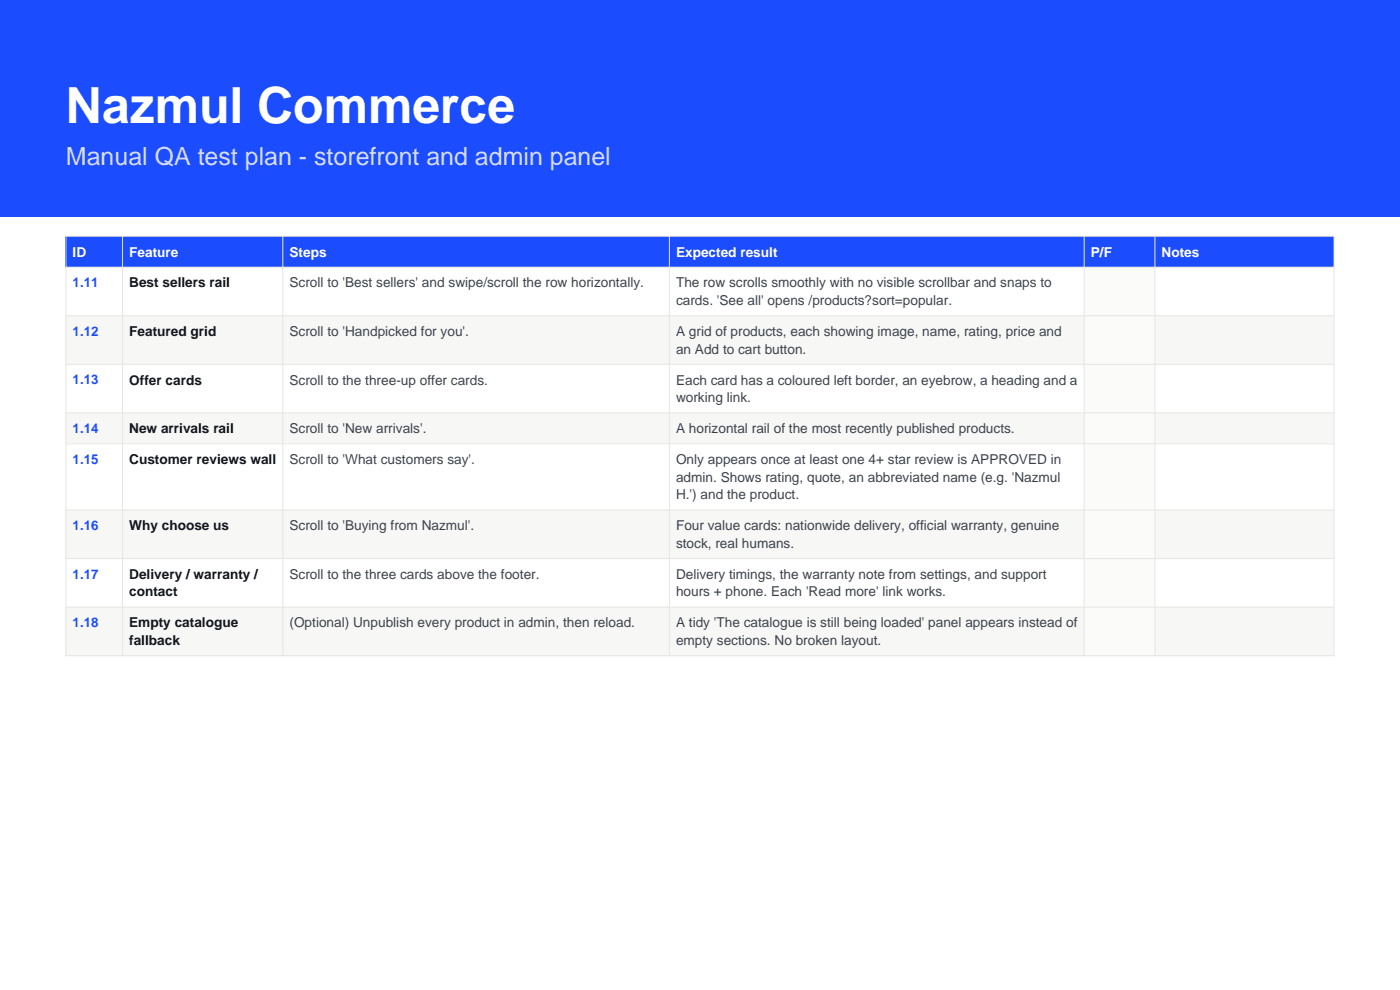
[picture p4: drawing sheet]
<svg xmlns="http://www.w3.org/2000/svg" width="297mm" height="210mm" viewBox="0 0 297 210" stroke-linecap="round" stroke-linejoin="round" font-family="sans-serif">
<defs><g id="words">
<text font-size="10.6" fill="#fff" x="14" y="26">Nazmul Commerce</text>
<text font-size="5.3" fill="#d5deff" x="14" y="35">Manual QA test plan - storefront and admin panel</text>
<g font-size="2.9" fill="#fff">
<text x="15.4" y="54.4">ID</text>
<text x="27.4" y="54.4">Feature</text>
<text x="61.4" y="54.4">Steps</text>
<text x="143.4" y="54.4">Expected result</text>
<text x="231.4" y="54.4">P/F</text>
<text x="246.4" y="54.4">Notes</text>
</g>
<g font-size="2.9" fill="#14161a">
<text x="27.4" y="61">Best sellers rail</text>
<text x="27.4" y="71.3">Featured grid</text>
<text x="27.4" y="81.6">Offer cards</text>
<text x="27.4" y="91.9">New arrivals rail</text>
<text x="27.4" y="98.4">Customer reviews wall</text>
<text x="27.4" y="112.5">Why choose us</text>
<text x="27.4" y="122.8">Delivery / warranty /</text>
<text x="27.4" y="126.5">contact</text>
<text x="27.4" y="133.1">Empty catalogue</text>
<text x="27.4" y="136.8">fallback</text>
</g>
<g font-size="2.9" fill="#3d434d">
<text x="61.4" y="61">Scroll to 'Best sellers' and swipe/scroll the row horizontally.</text>
<text x="143.4" y="61">The row scrolls smoothly with no visible scrollbar and snaps to</text>
<text x="143.4" y="64.7">cards. 'See all' opens /products?sort=popular.</text>
<text x="61.4" y="71.3">Scroll to 'Handpicked for you'.</text>
<text x="143.4" y="71.3">A grid of products, each showing image, name, rating, price and</text>
<text x="143.4" y="75">an Add to cart button.</text>
<text x="61.4" y="81.6">Scroll to the three-up offer cards.</text>
<text x="143.4" y="81.6">Each card has a coloured left border, an eyebrow, a heading and a</text>
<text x="143.4" y="85.3">working link.</text>
<text x="61.4" y="91.9">Scroll to 'New arrivals'.</text>
<text x="143.4" y="91.9">A horizontal rail of the most recently published products.</text>
<text x="61.4" y="98.4">Scroll to 'What customers say'.</text>
<text x="143.4" y="98.4">Only appears once at least one 4+ star review is APPROVED in</text>
<text x="143.4" y="102.2">admin. Shows rating, quote, an abbreviated name (e.g. 'Nazmul</text>
<text x="143.4" y="105.9">H.') and the product.</text>
<text x="61.4" y="112.5">Scroll to 'Buying from Nazmul'.</text>
<text x="143.4" y="112.5">Four value cards: nationwide delivery, official warranty, genuine</text>
<text x="143.4" y="116.2">stock, real humans.</text>
<text x="61.4" y="122.8">Scroll to the three cards above the footer.</text>
<text x="143.4" y="122.8">Delivery timings, the warranty note from settings, and support</text>
<text x="143.4" y="126.5">hours + phone. Each 'Read more' link works.</text>
<text x="61.4" y="133.1">(Optional) Unpublish every product in admin, then reload.</text>
<text x="143.4" y="133.1">A tidy 'The catalogue is still being loaded' panel appears instead of</text>
<text x="143.4" y="136.8">empty sections. No broken layout.</text>
</g>
<g font-size="2.8" fill="#1b4dff">
<text x="15.4" y="60.9">1.11</text>
<text x="15.4" y="71.2">1.12</text>
<text x="15.4" y="81.5">1.13</text>
<text x="15.4" y="91.8">1.14</text>
<text x="15.4" y="98.4">1.15</text>
<text x="15.4" y="112.4">1.16</text>
<text x="15.4" y="122.7">1.17</text>
<text x="15.4" y="133">1.18</text>
</g>
</g></defs>
<g fill="#1b4dff">
<path d="M0 0h297v46h-297z" fill-rule="evenodd"/>
<path d="M14 50.1h269v6.6h-269z" fill-rule="evenodd"/>
</g>
<path d="M14 56.7h269v10.3h-269z" fill-rule="evenodd" fill="#fff"/>
<path d="M14 67h269v10.3h-269z" fill-rule="evenodd" fill="#f7f7f5"/>
<path d="M14 77.3h269v10.3h-269z" fill-rule="evenodd" fill="#fff"/>
<path d="M14 87.6h269v6.5h-269z" fill-rule="evenodd" fill="#f7f7f5"/>
<path d="M14 94.1h269v14.1h-269z" fill-rule="evenodd" fill="#fff"/>
<path d="M14 108.2h269v10.3h-269z" fill-rule="evenodd" fill="#f7f7f5"/>
<path d="M14 118.5h269v10.3h-269z" fill-rule="evenodd" fill="#fff"/>
<path d="M14 128.8h269v10.3h-269z" fill-rule="evenodd" fill="#f7f7f5"/>
<path d="M230 56.7h15v82.4h-15z" fill-rule="evenodd" fill="#fbfbfa"/>
<g fill="none" stroke="#e6e5e1" stroke-width=".21">
<path d="M14 50.1h269v89h-269zM14 56.7h269M26 50.1v89M60 50.1v89M142 50.1v89M230 50.1v89M245 50.1v89M14 67h269M14 77.3h269M14 87.6h269M14 94.1h269M14 108.2h269"/>
<path d="M14 118.5h269M14 128.8h269"/>
</g>
<use href="#words"/>
</svg>
